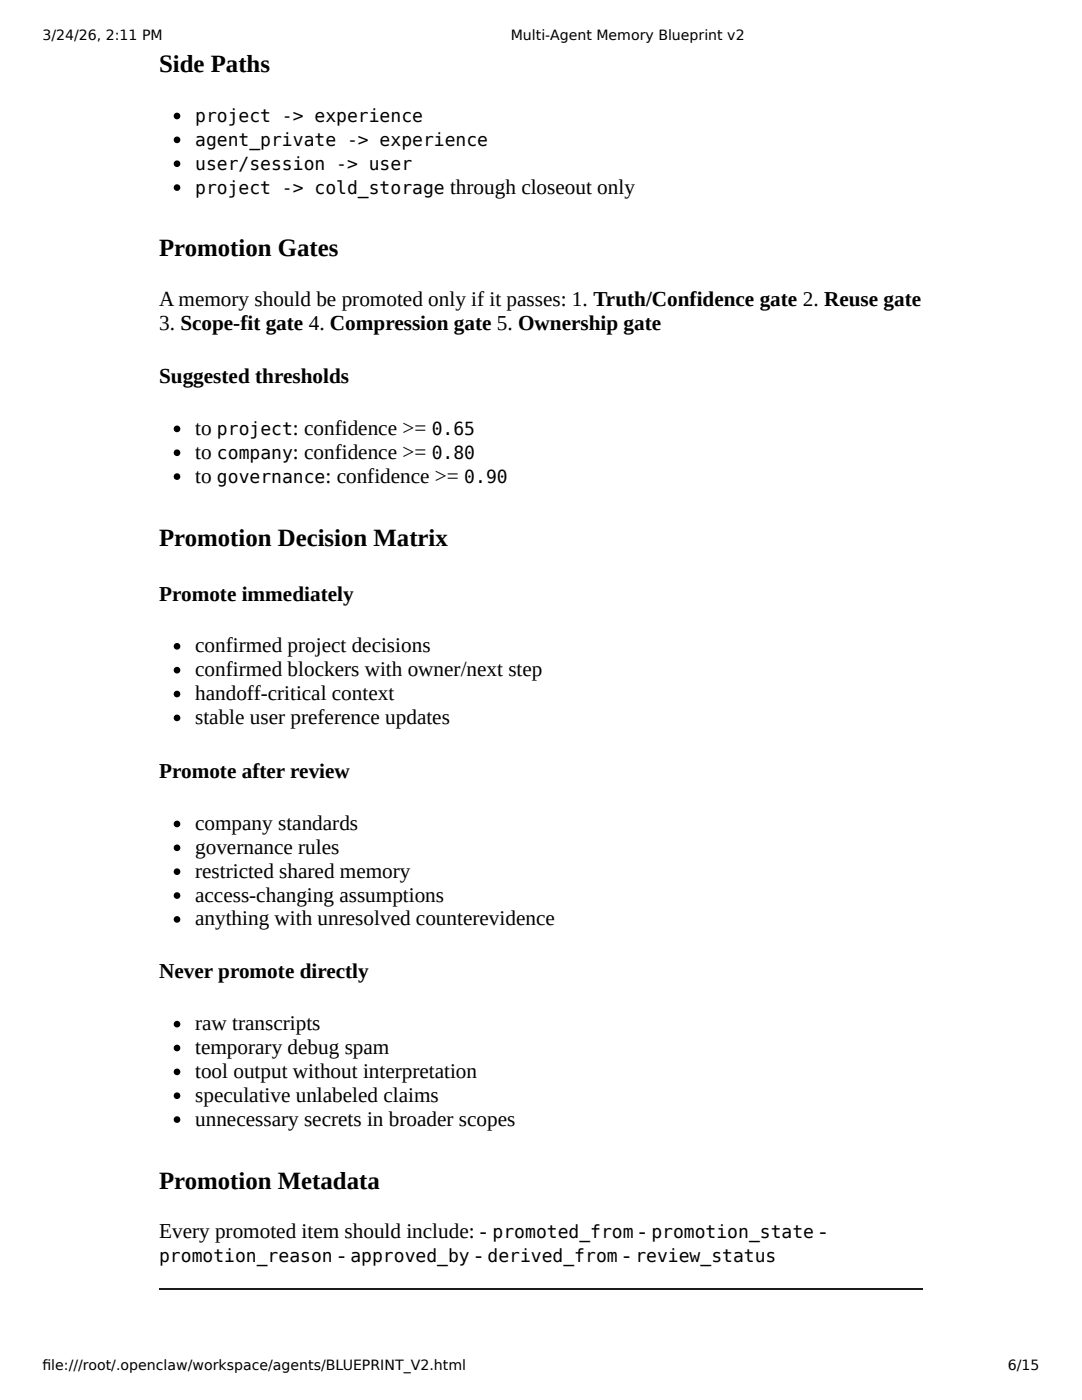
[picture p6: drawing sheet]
<svg xmlns="http://www.w3.org/2000/svg" width="216mm" height="279mm" viewBox="0 0 216 279" stroke-linecap="round" stroke-linejoin="round" font-family="sans-serif">
<defs><g id="words">
<g font-size="5">
<text x="31.7" y="14.3">Side Paths</text>
<text x="31.7" y="51.1">Promotion Gates</text>
<text x="31.7" y="109">Promotion Decision Matrix</text>
<text x="31.7" y="237.3">Promotion Metadata</text>
</g>
<g font-size="4.2">
<text x="89.8" y="38.6">through closeout only</text>
<text x="31.7" y="61.1">A memory should be promoted only if it passes: 1. Truth/Confidence gate 2. Reuse gate</text>
<text x="31.7" y="65.9">3. Scope-fit gate 4. Compression gate 5. Ownership gate</text>
<text x="31.7" y="76.5">Suggested thresholds</text>
<text x="38.9" y="86.8">to</text>
<text x="58.5" y="86.8">: confidence &gt;=</text>
<text x="38.9" y="91.5">to</text>
<text x="58.5" y="91.5">: confidence &gt;=</text>
<text x="38.9" y="96.3">to</text>
<text x="65" y="96.3">: confidence &gt;=</text>
<text x="31.7" y="119.9">Promote immediately</text>
<text x="38.9" y="130.2">confirmed project decisions</text>
<text x="38.9" y="134.9">confirmed blockers with owner/next step</text>
<text x="38.9" y="139.7">handoff-critical context</text>
<text x="38.9" y="144.5">stable user preference updates</text>
<text x="31.7" y="155.3">Promote after review</text>
<text x="38.9" y="165.6">company standards</text>
<text x="38.9" y="170.4">governance rules</text>
<text x="38.9" y="175.2">restricted shared memory</text>
<text x="38.9" y="179.9">access-changing assumptions</text>
<text x="38.9" y="184.7">anything with unresolved counterevidence</text>
<text x="31.7" y="195.3">Never promote directly</text>
<text x="38.9" y="205.6">raw transcripts</text>
<text x="38.9" y="210.3">temporary debug spam</text>
<text x="38.9" y="215.1">tool output without interpretation</text>
<text x="38.9" y="219.9">speculative unlabeled claims</text>
<text x="38.9" y="224.6">unnecessary secrets in broader scopes</text>
<text x="31.7" y="247.1">Every promoted item should include: -</text>
<text x="67.5" y="251.9">-</text>
<text x="94.8" y="251.9">-</text>
<text x="124.3" y="251.9">-</text>
<text x="127.5" y="247.1">-</text>
<text x="163.5" y="247.1">-</text>
</g>
<g font-size="3.6">
<text x="38.9" y="24.3">project -&gt; experience</text>
<text x="38.9" y="29.1">agent_private -&gt; experience</text>
<text x="38.9" y="33.9">user/session -&gt; user</text>
<text x="38.9" y="38.6">project -&gt; cold_storage</text>
<text x="43.3" y="86.8">project</text>
<text x="86.2" y="86.8">0.65</text>
<text x="43.3" y="91.5">company</text>
<text x="86.2" y="91.5">0.80</text>
<text x="43.3" y="96.3">governance</text>
<text x="92.6" y="96.3">0.90</text>
<text x="31.7" y="251.9">promotion_reason</text>
<text x="69.9" y="251.9">approved_by</text>
<text x="97.3" y="251.9">derived_from</text>
<text x="98.3" y="247.1">promoted_from</text>
<text x="126.8" y="251.9">review_status</text>
<text x="130" y="247.1">promotion_state</text>
</g>
<g font-size="2.8">
<text x="8.5" y="7.9">3/24/26, 2:11 PM</text>
<text x="101.9" y="7.9">Multi-Agent Memory Blueprint v2</text>
<text x="8.5" y="273.3">fi le:///root/.openclaw/workspace/agents/BLUEPRINT_V2.html</text>
<text x="201.1" y="273.3">6/15</text>
</g>
</g></defs>
<path d="M31.7 257.3h152.4" fill="none" stroke="#1a1a1a" stroke-width=".26"/>
<g fill="#000">
<circle cx="35.3" cy="32.7" r=".66"/>
<circle cx="35.3" cy="27.9" r=".66"/>
<circle cx="35.3" cy="37.4" r=".66"/>
<circle cx="35.3" cy="23.2" r=".66"/>
<circle cx="35.3" cy="90.4" r=".66"/>
<circle cx="35.3" cy="95.1" r=".66"/>
<circle cx="35.3" cy="85.6" r=".66"/>
<circle cx="35.3" cy="129" r=".66"/>
<circle cx="35.3" cy="138.5" r=".66"/>
<circle cx="35.3" cy="133.7" r=".66"/>
<circle cx="35.3" cy="143.3" r=".66"/>
<circle cx="35.3" cy="174" r=".66"/>
<circle cx="35.3" cy="178.7" r=".66"/>
<circle cx="35.3" cy="169.2" r=".66"/>
<circle cx="35.3" cy="164.4" r=".66"/>
<circle cx="35.3" cy="183.5" r=".66"/>
<circle cx="35.3" cy="218.7" r=".66"/>
<circle cx="35.3" cy="204.4" r=".66"/>
<circle cx="35.3" cy="213.9" r=".66"/>
<circle cx="35.3" cy="209.2" r=".66"/>
<circle cx="35.3" cy="223.4" r=".66"/>
</g>
<use href="#words"/>
</svg>
